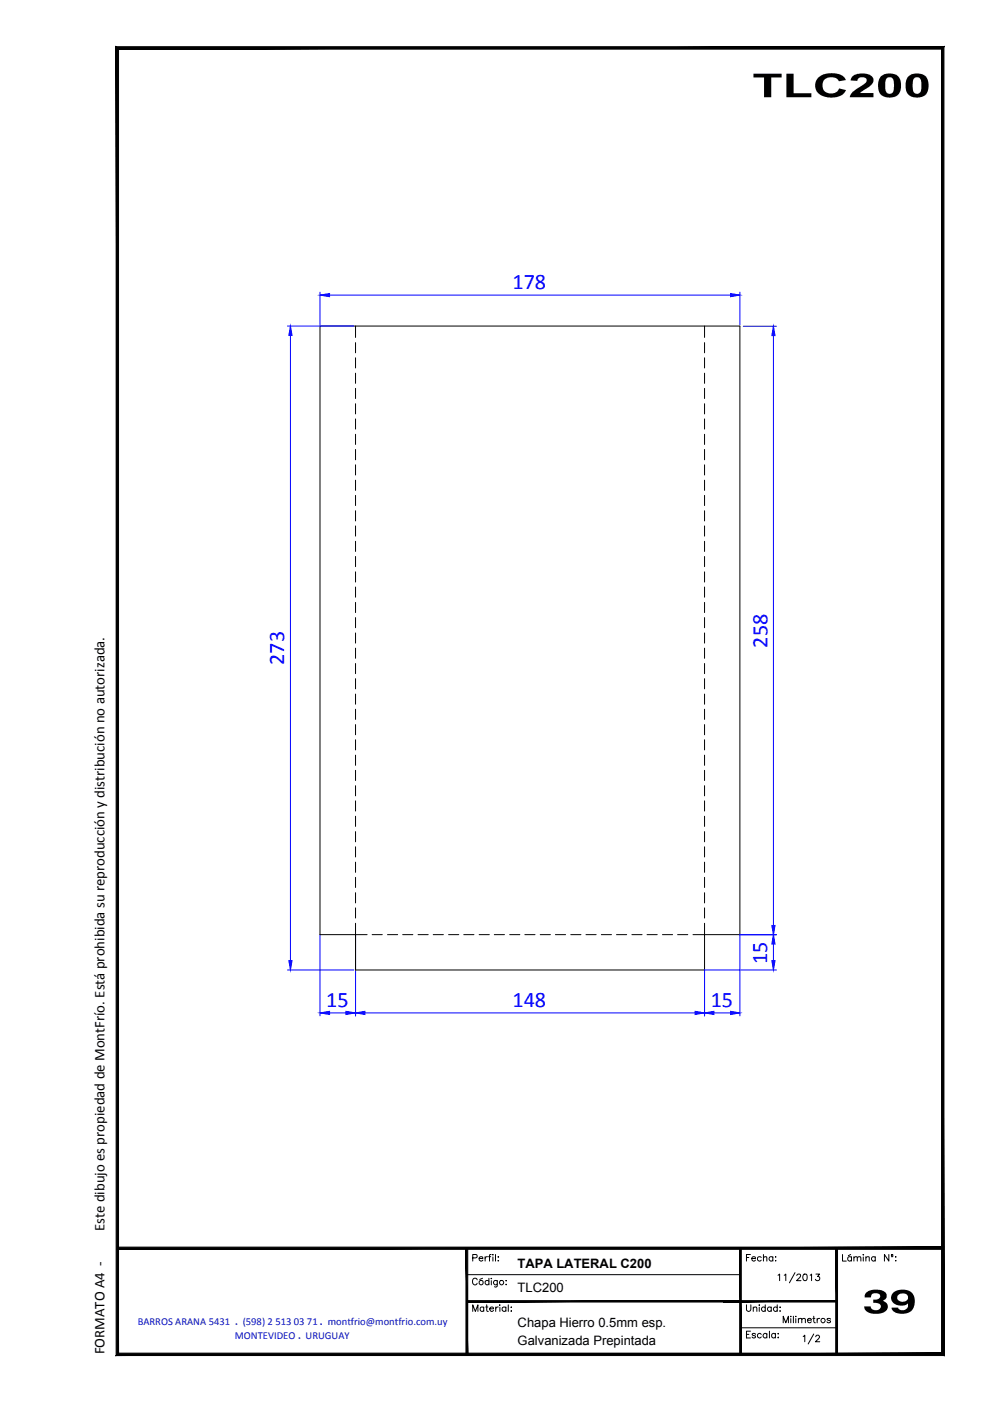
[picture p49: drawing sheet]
<svg xmlns="http://www.w3.org/2000/svg" width="210mm" height="297mm" viewBox="0 0 210 297" stroke-linecap="round" stroke-linejoin="round" font-family="sans-serif">
<defs><g id="words">
<g font-size="4.7" fill="#00f">
<text x="108.7" y="61.3">178</text>
<text x="162.7" y="137.3" transform="rotate(-90 162.7 137.3)">258</text>
<text x="60.3" y="141" transform="rotate(-90 60.3 141)">273</text>
<text x="162.7" y="204.4" transform="rotate(-90 162.7 204.4)">15</text>
<text x="69.2" y="213.4">15</text>
<text x="108.7" y="213.4">148</text>
<text x="150.7" y="213.4">15</text>
</g>
<g font-size="3.1">
<text x="22.1" y="261" transform="rotate(-90 22.1 261)">Este dibujo es propiedad de MontFrío. Está prohibida su reproducción y distribución no autorizada.</text>
<text x="22.1" y="287.1" transform="rotate(-90 22.1 287.1)">FORMATO A4 -</text>
</g>
<g font-size="2.8">
<text x="109.7" y="268.9">TAPA LATERAL C200</text>
<text x="109.8" y="273.9">TLC200</text>
<text x="109.8" y="281.3">Chapa Hierro 0.5mm esp.</text>
<text x="109.8" y="285.1">Galvanizada Prepintada</text>
</g>
<g font-size="2.2" fill="#0012ba">
<text x="29.2" y="281">BARROS ARANA 5431 . (598) 2 513 03 71 . montfrio@montfrio.com.uy</text>
<text x="49.8" y="283.8">MONTEVIDEO . URUGUAY</text>
</g>
</g></defs>
<g fill="none" stroke="#00f" stroke-width=".21">
<path d="M60.9 69.1h14.1M61.6 71.1v132.6M67.8 61.9v6.9M69.9 62.6h85M156.9 61.9v6.9M157.6 69.2h7M164 71.2v125M67.8 198.2v17.2M75.4 198.2v17.2M164.6 198.2h-7.7v17.2M60.9 205.7h14.1M69.9 214.8h3.4"/>
<path d="M77.4 214.8h70M151.4 214.8h3.5M164 200.2v3.5M164.6 205.7h-15.2v9.7"/>
</g>
<g fill="#00f" stroke="#00f" stroke-width=".21">
<path d="M67.8 214.8l2.1-.4v.7z"/>
<path d="M73.3 214.4l2.1 .4-2.1 .3z"/>
<path d="M75.4 214.8l2-.4v.7z"/>
<path d="M147.4 214.4l2 .4-2 .3z"/>
<path d="M67.8 62.6l2.1-.4v.7z"/>
<path d="M154.9 62.2l2 .4-2 .3z"/>
<path d="M164 69.2l.3 2h-.7z"/>
<path d="M163.6 196.2h.7l-.3 2z"/>
<path d="M61.6 69.1l.3 2h-.7z"/>
<path d="M61.2 203.7h.7l-.3 2z"/>
<path d="M149.4 214.8l2-.4v.7z"/>
<path d="M154.9 214.4l2 .4-2 .3z"/>
<path d="M164 198.2l.3 2h-.7z"/>
<path d="M163.6 203.7h.7l-.3 2z"/>
</g>
<g fill="none" stroke="#000" stroke-width=".21">
<path d="M75.4 69.1v2.4M75.4 72.6v2.2M75.4 75.9v2.1M75.4 79.1v2.2M149.4 69.1v2.4M149.4 72.6v2.2M149.4 75.9v2.1M149.4 79.1v2.2M75.4 82.3v2.2M75.4 85.6v2.2M75.4 88.8v2.2M75.4 92.1v2.1"/>
<path d="M75.4 95.3v2.2M75.4 98.6v2.1M149.4 82.3v2.2M149.4 85.6v2.2M149.4 88.8v2.2M149.4 92.1v2.1M149.4 95.3v2.2M149.4 98.6v2.1M75.4 101.8v2.2M75.4 105v2.2M75.4 108.3v2.1M75.4 111.5v2.2"/>
<path d="M75.4 114.8v2.1M75.4 118v2.1M149.4 101.8v2.2M149.4 105v2.2M149.4 108.3v2.1M149.4 111.5v2.2M149.4 114.8v2.1M149.4 118v2.1M75.4 121.2v2.2M75.4 124.5v2.1M75.4 127.7v2.2M75.4 130.9v2.2"/>
<path d="M75.4 134.2v2.2M75.4 137.4v2.2M149.4 121.2v2.2M149.4 124.5v2.1M149.4 127.7v2.2M149.4 130.9v2.2M149.4 134.2v2.2M149.4 137.4v2.2M75.4 140.7v2.1M75.4 143.9v2.2M75.4 147.2v2.1M75.4 150.4v2.1"/>
<path d="M75.4 153.6v2.2M75.4 156.8v2.2M149.4 140.7v2.1M149.4 143.9v2.2M149.4 147.2v2.1M149.4 150.4v2.1M149.4 153.6v2.2M149.4 156.8v2.2M75.4 160.1v2.2M75.4 163.3v2.2M75.4 166.6v2.1M75.4 169.8v2.2"/>
<path d="M75.4 173.1v2.1M75.4 176.3v2.2M75.4 179.5v2.2M149.4 160.1v2.2M149.4 163.3v2.2M149.4 166.6v2.1M149.4 169.8v2.2M149.4 173.1v2.1M149.4 176.3v2.2M149.4 179.5v2.2M75.4 195.7v10h74v-7.5h7.5v-129.1h-89.1v129.1h10M75.4 182.8v2.2"/>
<path d="M75.4 186v2.2M75.4 189.3v2.1M75.4 192.5v2.1M78.9 198.2h2.2M82.2 198.2h2.1M85.4 198.2h2.1M88.6 198.2h2.2M91.8 198.2h2.2M95.1 198.2h2.2M98.3 198.2h2.2M101.6 198.2h2.1M104.8 198.2h2.2"/>
<path d="M108.1 198.2h2.1M111.3 198.2h2.1M114.5 198.2h2.2M117.8 198.2h2.1M121 198.2h2.2M124.2 198.2h2.2M127.5 198.2h2.2M130.7 198.2h2.2M134 198.2h2.1M137.2 198.2h2.1M140.4 198.2h2.2M143.7 198.2h2.1"/>
<path d="M149.4 195.7v2.5h-2.5M149.4 182.8v2.2M149.4 186v2.2M149.4 189.3v2.1M149.4 192.5v2.1M99 270.3h58M100.2 278v-1.4l.6 1.4 .5-1.4v1.4M100.2 266.7l.9-.1v-.5l-.9-.1v1.4M101.2 271.4a.5 .5 0 0 0-.6-.4 .5 .5 0 0 0-.4 .5v.4a.5 .5 0 0 0 .4 .5 .5 .5 0 0 0 .6-.3M101.6 266.8h.8a.46 .46 0 0 0-.5-.3 .46 .46 0 0 0-.4 .4 .46 .46 0 0 0 .4 .5l.5-.2M102.3 271l-.6 .3M102.6 277.3a.43 .43 0 0 0-.7-.1 .43 .43 0 0 0 0 .7 .43 .43 0 0 0 .7-.1"/>
<path d="M102.6 277.1v.9M102.9 266.4v1M103 277.1h.4M103.2 276.6v1.4h.3M103.4 266.4l-.5 .2v.2M103.6 266.4h.4M103.7 271.7a.45 .45 0 0 0-.7-.1 .45 .45 0 0 0 0 .7 .45 .45 0 0 0 .7-.1M103.7 271v1.4M103.8 277.5h.8a.42 .42 0 0 0-.6-.3 .42 .42 0 0 0-.1 .6l.3 .2 .4-.2M104.1 266h-.3v1.4M104.2 271v.1zM104.2 271.5v.9"/>
<path d="M104.5 266v.1zM104.5 266.5v.9M105.1 266v1.4M105.1 277.1v.9M105.4 271.5v1.3l-.2 .1-.4-.1M105.4 271.7a.45 .45 0 0 0-.6-.1 .45 .45 0 0 0 0 .7 .45 .45 0 0 0 .6-.1M105.6 266.5h.1zM105.6 267.3h.1zM105.6 277.1a.43 .43 0 0 0-.5 .4M105.9 276.7h.1zM106 277.2v.8M107.3 277.3a.45 .45 0 0 0-.7-.1 .45 .45 0 0 0 0 .7 .45 .45 0 0 0 .7-.1"/>
<path d="M107.3 271.5h.1zM107.3 272.3h.1zM107.3 277.1v.9M107.8 276.6v1.4M108.3 277.2h.1zM108.3 278h.1zM158.3 276.6v1.2l.4 .2h.3l.2-.4v-1M158.3 266.6h.5M159.1 266h-.8v1.4M159.4 266.8h.8a.42 .42 0 0 0-.6-.3 .42 .42 0 0 0-.1 .7l.2 .2 .5-.2M159.7 277.4l.3-.3 .4 .1 .1 .8M159.7 277.1v.9"/>
<path d="M161 276.6v.2zM161 277.2v.8M161.4 266.6a.45 .45 0 0 0-.7 0 .45 .45 0 0 0 0 .6 .45 .45 0 0 0 .7 0M161.9 266.7l.3-.3 .3 .1 .1 .9M161.9 266v1.4M162.2 277.3a.45 .45 0 0 0-.6-.1 .45 .45 0 0 0 0 .7 .45 .45 0 0 0 .6-.1M162.2 276.6v1.4M163.5 277.3a.45 .45 0 0 0-.6-.1 .45 .45 0 0 0 0 .7 .45 .45 0 0 0 .6-.1M163.5 277.1v.9M163.9 266.6a.45 .45 0 0 0-.7 0 .45 .45 0 0 0 0 .6 .45 .45 0 0 0 .7 0M163.9 266.4v1M164.4 266.5h.1z"/>
<path d="M164.5 267.3v.1zM164.8 277.3a.45 .45 0 0 0-.7-.1 .45 .45 0 0 0 0 .7 .45 .45 0 0 0 .7-.1M164.8 276.6v1.4M165 270.4l.3-.3v1.4M165.3 277.2h.2zM165.3 278h.2zM166.3 270.4l.3-.3v1.4M167.7 279.1v.1zM167.7 279.6v.9M168.2 279.1v1.4M168.6 269.8l-1.2 2.2M168.7 279.1v.1z"/>
<path d="M168.7 279.6v.9M168.9 270.4l.2-.2 .4-.1 .2 .4-.8 1h.9M169.3 279.8l.3-.3 .4 .1v.9M169.3 279.5v1M170 279.8l.3-.3 .4 .1 .1 .9M170.4 270.2l.4-.1a.77 .77 0 0 1 .3 .8 .77 .77 0 0 1-.5 .6 .89 .89 0 0 1-.2-1.3zM171.2 279.9h.8a.45 .45 0 0 0-.7-.3 .45 .45 0 0 0 .1 .8l.3 .1 .3-.3M171.8 270.4l.3-.3v1.4M172.3 279.5h.5M172.5 279.1v1.1l.4 .3M173 270.1h.8l-.5 .5a.47 .47 0 0 1 .5 .5 .47 .47 0 0 1-.4 .5 .47 .47 0 0 1-.5-.4M173.3 279.5v1"/>
<path d="M173.8 279.5a.43 .43 0 0 0-.5 .4M176.1 279.7l-.3-.2-.4 .1v.2l.6 .2 .1 .2-.3 .3-.5-.3M178.6 266v1.4h.8M180.4 266l-.5 .2M180.5 266.6a.45 .45 0 0 0-.6 0 .45 .45 0 0 0 0 .6 .45 .45 0 0 0 .6 0M180.5 266.4v1M181 266.7l.4-.3 .3 .1 .1 .9M181 266.4v1M181.8 266.7l.3-.3 .3 .1 .1 .9M183 266v.1zM183 266.5v.9M183.6 266.7l.3-.3 .4 .1v.9"/>
<path d="M183.6 266.4v1M185.6 266.6a.45 .45 0 0 0-.7 0 .45 .45 0 0 0 0 .6 .45 .45 0 0 0 .7 0M185.6 266.4v1M188.5 266v1.4l-1-1.4v1.4M189 266.4h.3M189.9 266.5h.1zM189.9 267.3h.1zM157 281.5h20.4M158.3 282.9h.5M159.1 282.2h-.8v1.5h.8M160.2 282.9a.4 .4 0 0 0-.4-.2 .4 .4 0 0 0-.3 .2l.6 .4 .1 .2a.4 .4 0 0 1-.4 .2 .4 .4 0 0 1-.3-.2M161.4 282.9a.45 .45 0 0 0-.7 0 .45 .45 0 0 0 0 .6 .45 .45 0 0 0 .7 0"/>
<path d="M162.6 282.9a.45 .45 0 0 0-.7 0 .45 .45 0 0 0 0 .6 .45 .45 0 0 0 .7 0M162.6 282.7v1M163.1 282.2v1.5M164.4 282.9a.45 .45 0 0 0-.7 0 .45 .45 0 0 0 0 .6 .45 .45 0 0 0 .7 0M164.4 282.7v1M164.9 282.8h.1zM164.9 283.6h.1zM166.1 280.5v-1.4l.5 1.4 .6-1.4v1.4M170.3 283.4l.3-.3v1.4M172.5 282.8l-1.1 2.1M173 283.4l.2-.3h.3l.3 .4-.9 1h.9"/>
<circle cx="102" cy="271.9" r=".46"/>
<circle cx="106.3" cy="271.9" r=".45"/>
<circle cx="174.5" cy="280" r=".45"/>
<circle cx="189.2" cy="266.2" r=".18"/>
</g>
<g fill="#000">
<path d="M173.5 16.4l.6-.4 1-.4h2.2l1.4 .5 .7 .9-1.5 .2a1.88 1.88 0 0 0-2.5-.7 1.88 1.88 0 0 0-.9 2.4l.4 .5 .6 .3 1.1 .1 .4-.1a1.34 1.34 0 0 0 .9-.9l1.5 .3-.8 1-.6 .3-1.9 .3-1.3-.2-.9-.4-.7-.7-.4-.9 .1-1.1zM180.7 16.2l.6-.4 1.1-.2 1.4 .1 1 .4a1.37 1.37 0 0 1-.5 2.3l-1.9 1.3h2.8v.9h-5l.2-.7 .6-.6 2.4-1.6a.74 .74 0 0 0 .3-1 .74 .74 0 0 0-1-.3 .81 .81 0 0 0-.9 .7h-1.5zM159.8 15.6h5.9v.8h-2.2v4.2h-1.5v-4.2h-2.2zM166.7 15.6h1.6v4.2h3.7v.8h-5.3zM183.8 273.9l1.4-.5 1.3 .1 .9 .3a1.11 1.11 0 0 1 .6 1 1.11 1.11 0 0 1-.8 1l.7 .4a1.33 1.33 0 0 1 .2 1.4 1.33 1.33 0 0 1-1.3 .8l-.5 .2-1.7-.1-.5-.2-.8-.7-.1-.6h1.4a1.08 1.08 0 0 0 1.8 .6 .74 .74 0 0 0 .3-.9 .74 .74 0 0 0-.9-.4l-.6-.1v-.7a1.05 1.05 0 0 0 1.4-.8 1.17 1.17 0 0 0-1.9-.1l-.1 .5h-1.3v-.5z"/>
<path d="M186.8 16.1l.8-.4 1.3-.1 1 .2 .6 .5 .5 .8v1.5l-.1 .8-.6 .8-.7 .4-1.1 .1-.9-.2-.9-.5-.4-.9-.1-1.3 .2-1zM188.1 16.5l-.4 .9 .1 1.8a.91 .91 0 0 0 1.1 .7 .91 .91 0 0 0 .6-1.2v-1.5a.89 .89 0 0 0-1.4-.7z"/>
<path d="M192.7 16.1l.7-.4 1.4-.1 1 .2 .6 .5 .4 .9 .1 1.3-.2 .9-.6 .8-.7 .4-1.1 .1-.9-.2-.9-.5-.4-.8-.1-1.6 .3-.9zM193.8 16.6l-.3 .7 .1 1.7a.9 .9 0 0 0 1 .9 .9 .9 0 0 0 .8-1.1l-.1-1.6a.87 .87 0 0 0-.6-.8 .87 .87 0 0 0-.9 .2z"/>
<path d="M189.3 274.1l1-.5 1.5-.2 .9 .2 .5 .4 .6 .8 .2 .7-.1 1.1-.2 .7-.6 .7-.9 .5h-1.6l-1.2-.5-.4-.5v-.3h1.4a1.11 1.11 0 0 0 1.4 .5 1.11 1.11 0 0 0 .7-1.3h-.1a2.16 2.16 0 0 1-3.5-1.4zM190.4 274.6a.91 .91 0 0 0 0 1 .91 .91 0 0 0 .9 .4 .94 .94 0 0 0 1.2-1 .94 .94 0 0 0-1.4-.7z"/>
</g>
<g fill="#000" stroke="#000" stroke-width=".21">
<path d="M24.6 9.9l.5 .5 175-.5zM25.1 10.4l175-.5-.5 .5zM200.1 9.9l-.5 .5 .5 277zM199.6 10.4l.5 277-.5-.5zM24.6 287.4h175.5l-.5-.5zM24.6 287.4l.5-.5h174.5zM24.6 9.9v277.5l.5-.5zM24.6 9.9l.5 .5v276.5z"/>
<path d="M98.8 264.7l.4 22.4v-22.4zM98.8 264.7l.4 22.4h-.4z"/>
<path d="M99 276.1h58v-.3zM99 275.8h58l-58 .3z"/>
<path d="M156.8 264.7l.4 22.4v-22.4zM156.8 264.7l.4 22.4h-.4z"/>
<path d="M153.4 276.1h24v-.3zM153.4 275.8h24l-24 .3z"/>
<path d="M177.2 264.7l.4 22.4v-22.4zM177.2 264.7l.4 22.4h-.4z"/>
<path d="M24.9 264.9h175v-.5zM24.9 264.4h175l-175 .5z"/>
</g>
<use href="#words"/>
</svg>
